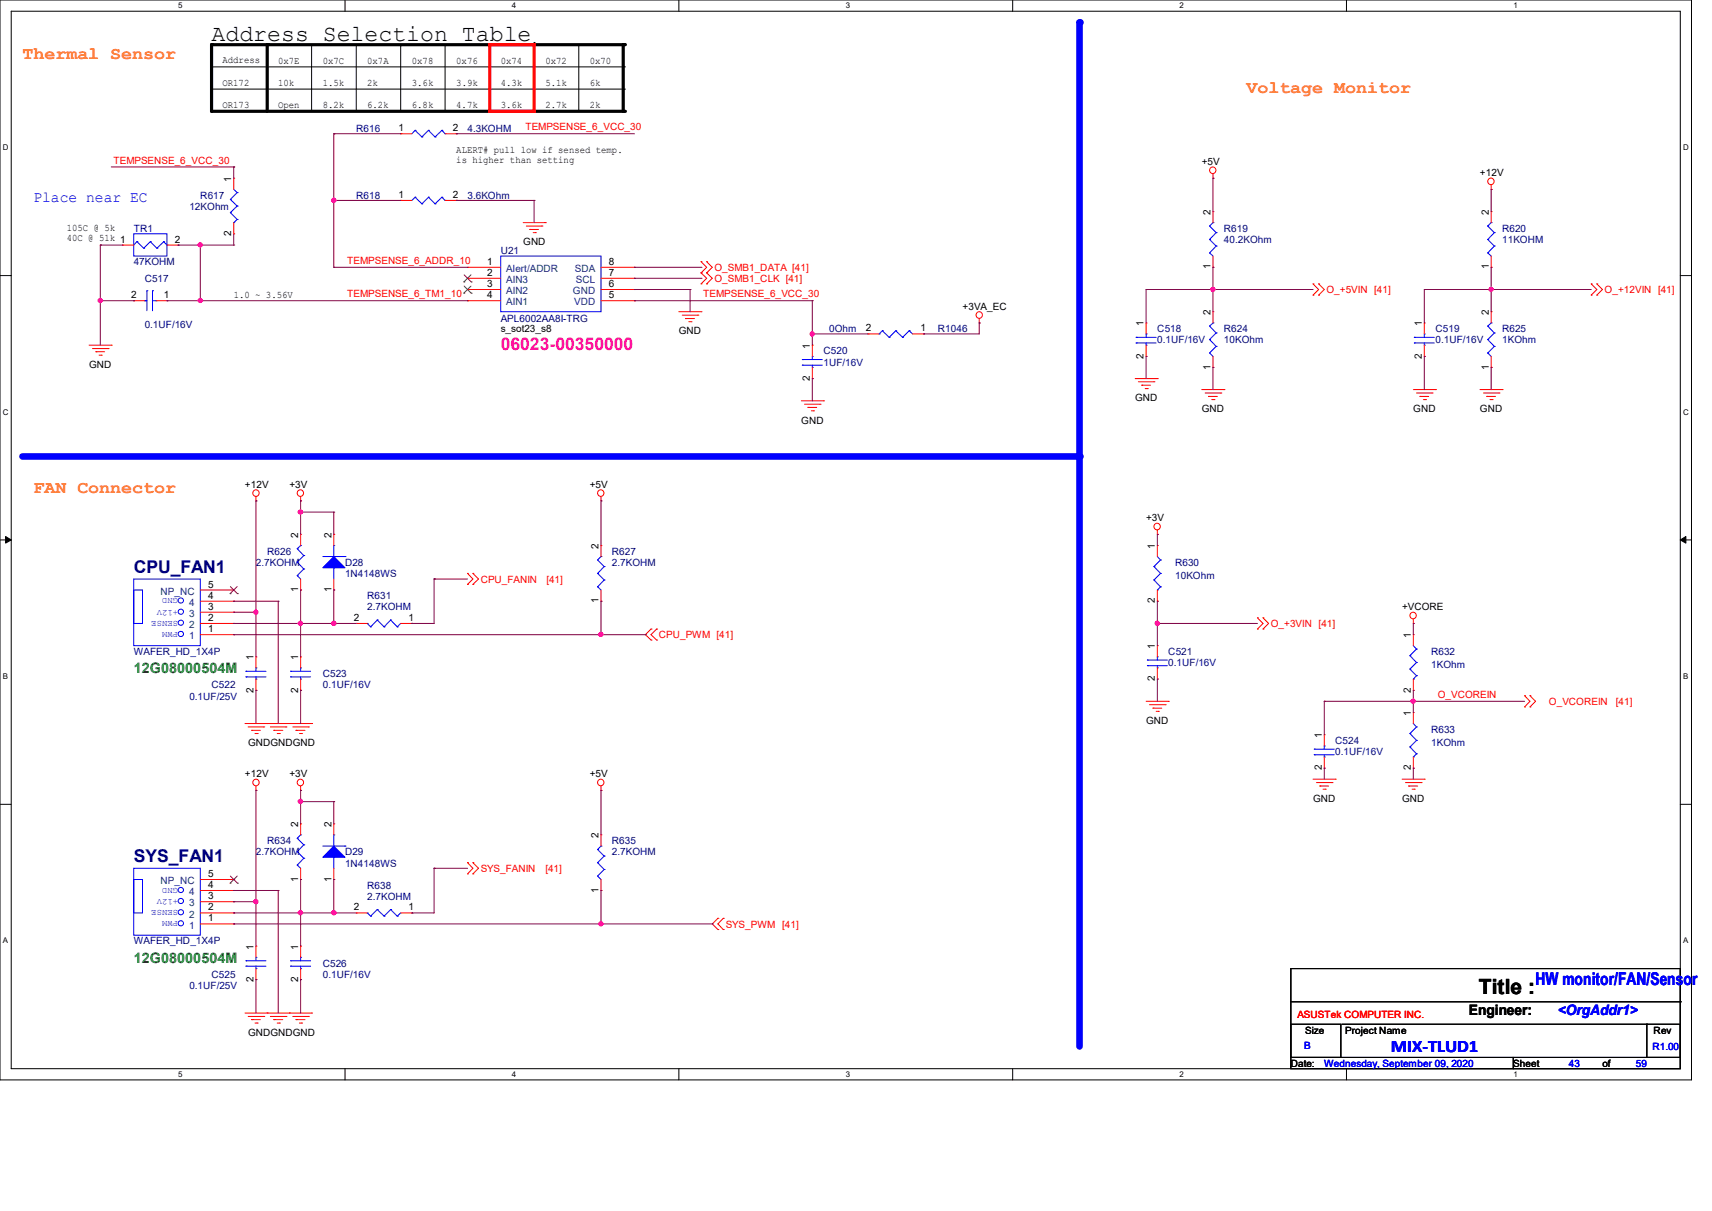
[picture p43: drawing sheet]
<svg xmlns="http://www.w3.org/2000/svg" width="297mm" height="210mm" viewBox="0 0 297 210" stroke-linecap="round" stroke-linejoin="round" font-family="sans-serif">
<defs><g id="words">
<text font-size="4" x="36.7" y="7.1">Address Selection Table</text>
<text font-size="3.6" x="256.6" y="172.3">Title :</text>
<g font-size="3" fill="#ff8000">
<text x="3.9" y="10.3">Thermal Sensor</text>
<text x="216.2" y="16.1">Voltage Monitor</text>
<text x="5.8" y="85.6">FAN Connector</text>
</g>
<text font-size="3" fill="#f0f" x="86.9" y="60.7">06023-00350000</text>
<g font-size="3" fill="#000080">
<text x="23.2" y="99.4">CPU_FAN1</text>
<text x="23.2" y="149.6">SYS_FAN1</text>
</g>
<g font-size="3" fill="#00f">
<text x="266.4" y="170.8">HW monitor/FAN/Sensor</text>
<text x="241.3" y="182.5">MIX-TLUD1</text>
</g>
<text font-size="2.7" fill="#00f" x="5.8" y="35">Place near EC</text>
<g font-size="2.5" fill="#008000">
<text x="23.2" y="116.8">12G08000504M</text>
<text x="23.2" y="167">12G08000504M</text>
</g>
<text font-size="2.5" x="254.8" y="176.1">Engineer:</text>
<text font-size="2.5" fill="#00f" x="270.3" y="176">&lt;OrgAddr1&gt;</text>
<g font-size="1.7">
<text x="38.6" y="10.9">Address</text>
<text x="48.3" y="11">0x7E</text>
<text x="56" y="11">0x7C</text>
<text x="63.7" y="11">0x7A</text>
<text x="71.5" y="11">0x78</text>
<text x="79.2" y="11">0x76</text>
<text x="86.9" y="11">0x74</text>
<text x="94.6" y="11">0x72</text>
<text x="102.3" y="11">0x70</text>
<text x="38.6" y="14.9">OR172</text>
<text x="48.3" y="14.9">10k</text>
<text x="56" y="14.9">1.5k</text>
<text x="63.7" y="14.9">2k</text>
<text x="71.5" y="14.9">3.6k</text>
<text x="79.2" y="14.9">3.9k</text>
<text x="86.9" y="14.9">4.3k</text>
<text x="94.6" y="14.9">5.1k</text>
<text x="102.3" y="14.9">6k</text>
<text x="38.6" y="18.8">OR173</text>
<text x="48.3" y="18.8">Open</text>
<text x="56" y="18.8">8.2k</text>
<text x="63.7" y="18.8">6.2k</text>
<text x="69.1" y="22.8">1</text>
<text x="71.5" y="18.8">6.8k</text>
<text x="78.6" y="22.8">2</text>
<text x="79.2" y="18.8">4.7k</text>
<text x="86.9" y="18.8">3.6k</text>
<text x="94.6" y="18.8">2.7k</text>
<text x="102.3" y="18.8">2k</text>
<text x="79.2" y="26.5">ALERT# pull low if sensed temp.</text>
<text x="79.2" y="28.2">is higher than setting</text>
<text x="208.5" y="28.7">+5V</text>
<text x="40.1" y="31.5" transform="rotate(-90 40.1 31.5)">1</text>
<text x="69.1" y="34.3">1</text>
<text x="78.6" y="34.3">2</text>
<text x="256.7" y="30.6">+12V</text>
<text x="11.6" y="40">105C @ 5k</text>
<text x="11.6" y="41.7">40C @ 51k 1</text>
<text x="40.1" y="40.9" transform="rotate(-90 40.1 40.9)">2</text>
<text x="210" y="37.3" transform="rotate(-90 210 37.3)">2</text>
<text x="258.3" y="37.3" transform="rotate(-90 258.3 37.3)">2</text>
<text x="30.3" y="42.1">2</text>
<text x="84.5" y="45.9">1</text>
<text x="84.5" y="47.8">2</text>
<text x="90.8" y="42.5">GND</text>
<text x="105.6" y="47.8">7</text>
<text x="105.6" y="45.9">8</text>
<text x="210" y="46.7" transform="rotate(-90 210 46.7)">1</text>
<text x="258.3" y="46.7" transform="rotate(-90 258.3 46.7)">1</text>
<text x="22.8" y="51.7">2</text>
<text x="28.4" y="51.7">1</text>
<text x="40.6" y="51.6">1.0 ~ 3.56V</text>
<text x="84.5" y="49.8">3</text>
<text x="84.5" y="51.7">4</text>
<text x="105.6" y="51.7">5</text>
<text x="105.6" y="49.8">6</text>
<text x="167" y="53.8">+3VA_EC</text>
<text x="86.9" y="57.6">s_sot23_s8</text>
<text x="117.8" y="58">GND</text>
<text x="150.2" y="57.5">2</text>
<text x="159.7" y="57.5">1</text>
<text x="198.4" y="56.6" transform="rotate(-90 198.4 56.6)">1</text>
<text x="210" y="54.7" transform="rotate(-90 210 54.7)">2</text>
<text x="246.7" y="56.6" transform="rotate(-90 246.7 56.6)">1</text>
<text x="258.3" y="54.7" transform="rotate(-90 258.3 54.7)">2</text>
<text x="15.5" y="63.8">GND</text>
<text x="140.5" y="60.5" transform="rotate(-90 140.5 60.5)">1</text>
<text x="198.4" y="62.2" transform="rotate(-90 198.4 62.2)">2</text>
<text x="210" y="64.1" transform="rotate(-90 210 64.1)">1</text>
<text x="246.7" y="62.2" transform="rotate(-90 246.7 62.2)">2</text>
<text x="258.3" y="64.1" transform="rotate(-90 258.3 64.1)">1</text>
<text x="140.5" y="66" transform="rotate(-90 140.5 66)">2</text>
<text x="196.9" y="69.6">GND</text>
<text x="208.5" y="71.5">GND</text>
<text x="245.2" y="71.5">GND</text>
<text x="256.7" y="71.5">GND</text>
<text x="139" y="73.4">GND</text>
<text x="42.5" y="84.6">+12V</text>
<text x="50.2" y="84.6">+3V</text>
<text x="102.3" y="84.6">+5V</text>
<text x="51.7" y="93.3" transform="rotate(-90 51.7 93.3)">2</text>
<text x="57.5" y="93.3" transform="rotate(-90 57.5 93.3)">2</text>
<text x="103.8" y="95.2" transform="rotate(-90 103.8 95.2)">2</text>
<text x="198.8" y="90.4">+3V</text>
<text x="200.4" y="95.2" transform="rotate(-90 200.4 95.2)">1</text>
<text x="36.1" y="101.9">5</text>
<text x="36.1" y="107.7">2</text>
<text x="36.1" y="105.7">3</text>
<text x="36.1" y="103.8">4</text>
<text x="51.7" y="102.7" transform="rotate(-90 51.7 102.7)">1</text>
<text x="57.5" y="102.7" transform="rotate(-90 57.5 102.7)">1</text>
<text x="61.4" y="107.7">2</text>
<text x="70.9" y="107.7">1</text>
<text x="103.8" y="104.6" transform="rotate(-90 103.8 104.6)">1</text>
<text x="200.4" y="104.6" transform="rotate(-90 200.4 104.6)">2</text>
<text x="243.2" y="105.9">+VCORE</text>
<text x="36.1" y="109.6">1</text>
<text x="200.4" y="112.6" transform="rotate(-90 200.4 112.6)">1</text>
<text x="244.8" y="110.6" transform="rotate(-90 244.8 110.6)">1</text>
<text x="44" y="114.5" transform="rotate(-90 44 114.5)">1</text>
<text x="51.7" y="114.5" transform="rotate(-90 51.7 114.5)">1</text>
<text x="200.4" y="118.1" transform="rotate(-90 200.4 118.1)">2</text>
<text x="44" y="120.1" transform="rotate(-90 44 120.1)">2</text>
<text x="51.7" y="120.1" transform="rotate(-90 51.7 120.1)">2</text>
<text x="198.8" y="125.6">GND</text>
<text x="244.8" y="124.1" transform="rotate(-90 244.8 124.1)">1</text>
<text x="244.8" y="120.1" transform="rotate(-90 244.8 120.1)">2</text>
<text x="43.1" y="129.4">GNDGNDGND</text>
<text x="229.3" y="128" transform="rotate(-90 229.3 128)">1</text>
<text x="42.5" y="134.8">+12V</text>
<text x="50.2" y="134.8">+3V</text>
<text x="102.3" y="134.8">+5V</text>
<text x="229.3" y="133.6" transform="rotate(-90 229.3 133.6)">2</text>
<text x="244.8" y="133.6" transform="rotate(-90 244.8 133.6)">2</text>
<text x="51.7" y="143.4" transform="rotate(-90 51.7 143.4)">2</text>
<text x="57.5" y="143.4" transform="rotate(-90 57.5 143.4)">2</text>
<text x="227.8" y="139.1">GND</text>
<text x="243.2" y="139.1">GND</text>
<text x="103.8" y="145.4" transform="rotate(-90 103.8 145.4)">2</text>
<text x="36.1" y="156">3</text>
<text x="36.1" y="154">4</text>
<text x="36.1" y="152.1">5</text>
<text x="51.7" y="152.9" transform="rotate(-90 51.7 152.9)">1</text>
<text x="57.5" y="152.9" transform="rotate(-90 57.5 152.9)">1</text>
<text x="103.8" y="154.9" transform="rotate(-90 103.8 154.9)">1</text>
<text x="36.1" y="159.8">1</text>
<text x="36.1" y="157.9">2</text>
<text x="61.4" y="157.9">2</text>
<text x="70.9" y="157.9">1</text>
<text x="44" y="164.7" transform="rotate(-90 44 164.7)">1</text>
<text x="51.7" y="164.7" transform="rotate(-90 51.7 164.7)">1</text>
<text x="44" y="170.3" transform="rotate(-90 44 170.3)">2</text>
<text x="51.7" y="170.3" transform="rotate(-90 51.7 170.3)">2</text>
<text x="43.1" y="179.6">GNDGNDGND</text>
<text x="226.4" y="179.2">Size</text>
<text x="233.4" y="179.2">Project Name</text>
<text x="286.9" y="179.4">Rev</text>
<text x="223.9" y="185">Date:</text>
<text x="262.5" y="185">Sheet</text>
<text x="278" y="185">of</text>
</g>
<g font-size="1.7" fill="#000080">
<text x="61.8" y="22.9">R616</text>
<text x="81.1" y="22.9">4.3KOHM</text>
<text x="34.8" y="34.5">R617</text>
<text x="61.8" y="34.5">R618</text>
<text x="81.1" y="34.5">3.6KOhm</text>
<text x="23.2" y="40.2">TR1</text>
<text x="32.8" y="36.4">12KOhm</text>
<text x="212.3" y="40.2">R619</text>
<text x="260.6" y="40.2">R620</text>
<text x="23.2" y="46">47KOHM</text>
<text x="86.9" y="44.1">U21</text>
<text x="212.3" y="42.2">40.2KOhm</text>
<text x="260.6" y="42.2">11KOHM</text>
<text x="25.1" y="48.9">C517</text>
<text x="25.1" y="56.9">0.1UF/16V</text>
<text x="86.9" y="55.9">APL6002AA8I-TRG</text>
<text x="143.8" y="57.6">0Ohm</text>
<text x="162.7" y="57.6">R1046</text>
<text x="200.8" y="57.6">C518</text>
<text x="200.8" y="59.5">0.1UF/16V</text>
<text x="212.3" y="57.6">R624</text>
<text x="212.3" y="59.5">10KOhm</text>
<text x="249" y="57.6">C519</text>
<text x="249" y="59.5">0.1UF/16V</text>
<text x="260.6" y="57.6">R625</text>
<text x="260.6" y="59.5">1KOhm</text>
<text x="142.9" y="61.5">C520</text>
<text x="142.9" y="63.4">1UF/16V</text>
<text x="44.4" y="98.1">2.7KOHM</text>
<text x="46.4" y="96.2">R626</text>
<text x="59.9" y="98.1">D28</text>
<text x="59.9" y="100.1">1N4148WS</text>
<text x="106.2" y="96.2">R627</text>
<text x="106.2" y="98.1">2.7KOHM</text>
<text x="203.9" y="98.1">R630</text>
<text x="203.9" y="100.5">10KOhm</text>
<text x="63.7" y="103.9">R631</text>
<text x="63.7" y="105.9">2.7KOHM</text>
<text x="23.2" y="113.6">WAFER_HD_1X4P</text>
<text x="202.7" y="113.6">C521</text>
<text x="248.3" y="113.6">R632</text>
<text x="36.7" y="119.4">C522</text>
<text x="56" y="117.4">C523</text>
<text x="56" y="119.4">0.1UF/16V</text>
<text x="202.7" y="115.5">0.1UF/16V</text>
<text x="248.3" y="115.9">1KOhm</text>
<text x="32.8" y="121.3">0.1UF/25V</text>
<text x="231.6" y="129">C524</text>
<text x="231.6" y="131">0.1UF/16V</text>
<text x="248.3" y="127.1">R633</text>
<text x="248.3" y="129.4">1KOhm</text>
<text x="44.4" y="148.3">2.7KOHM</text>
<text x="46.4" y="146.4">R634</text>
<text x="59.9" y="148.3">D29</text>
<text x="106.2" y="146.4">R635</text>
<text x="106.2" y="148.3">2.7KOHM</text>
<text x="59.9" y="150.3">1N4148WS</text>
<text x="63.7" y="154.1">R638</text>
<text x="63.7" y="156">2.7KOHM</text>
<text x="23.2" y="163.8">WAFER_HD_1X4P</text>
<text x="56" y="167.6">C526</text>
<text x="32.8" y="171.5">0.1UF/25V</text>
<text x="36.7" y="169.6">C525</text>
<text x="56" y="169.6">0.1UF/16V</text>
</g>
<g font-size="1.7" fill="#f00">
<text x="91.1" y="22.6">TEMPSENSE_6_VCC_30</text>
<text x="19.7" y="28.4">TEMPSENSE_6_VCC_30</text>
<text x="60.2" y="45.8">TEMPSENSE_6_ADDR_10</text>
<text x="123.9" y="47">O_SMB1_DATA [41]</text>
<text x="60.2" y="51.6">TEMPSENSE_6_TM1_10</text>
<text x="122" y="51.6">TEMPSENSE_6_VCC_30</text>
<text x="123.9" y="48.9">O_SMB1_CLK [41]</text>
<text x="230.1" y="50.8">O_+5VIN [41]</text>
<text x="278.4" y="50.8">O_+12VIN [41]</text>
<text x="83.4" y="101">CPU_FANIN</text>
<text x="94.8" y="101">[41]</text>
<text x="114.3" y="110.7">CPU_PWM [41]</text>
<text x="220.5" y="108.8">O_+3VIN [41]</text>
<text x="249.4" y="121">O_VCOREIN</text>
<text x="268.7" y="122.3">O_VCOREIN</text>
<text x="280.3" y="122.3">[41]</text>
<text x="83.4" y="151.2">SYS_FANIN</text>
<text x="94.6" y="151.2">[41]</text>
<text x="125.9" y="160.9">SYS_PWM [41]</text>
<text x="225.1" y="176.5">ASUSTek COMPUTER INC.</text>
</g>
<g font-size="1.7" fill="#004080">
<text x="87.8" y="47.2">Alert/ADDR</text>
<text x="99.7" y="47.2">SDA</text>
<text x="87.8" y="49.1">AIN3</text>
<text x="87.8" y="51">AIN2</text>
<text x="87.8" y="53">AIN1</text>
<text x="99.4" y="51">GND</text>
<text x="99.6" y="53">VDD</text>
<text x="99.9" y="49.1">SCL</text>
<text x="27.9" y="103.1">NP_NC</text>
<text x="32.8" y="107">3</text>
<text x="32.8" y="105.1">4</text>
<text x="32.8" y="110.9">1</text>
<text x="32.8" y="108.9">2</text>
<text x="27.9" y="153.3">NP_NC</text>
<text x="32.8" y="155.2">4</text>
<text x="32.8" y="161">1</text>
<text x="32.8" y="159.1">2</text>
<text x="32.8" y="157.2">3</text>
</g>
<g font-size="1.7" fill="#00f">
<text x="226.3" y="181.9">B</text>
<text x="229.7" y="185">Wednesday, September 09, 2020</text>
<text x="272.2" y="185">43</text>
<text x="283.8" y="185">59</text>
<text x="286.7" y="182.1">R1.00</text>
</g>
<g font-size="1.5" fill="#00f">
<text x="30.9" y="107.6" transform="rotate(-180 30.9 107.6)">SENSE</text>
<text x="30.9" y="105.7" transform="rotate(-180 30.9 105.7)">+12V</text>
<text x="30.9" y="103.8" transform="rotate(-180 30.9 103.8)">GND</text>
<text x="30.9" y="109.6" transform="rotate(-180 30.9 109.6)">PWM</text>
<text x="30.9" y="155.9" transform="rotate(-180 30.9 155.9)">+12V</text>
<text x="30.9" y="154" transform="rotate(-180 30.9 154)">GND</text>
<text x="30.9" y="159.7" transform="rotate(-180 30.9 159.7)">PWM</text>
<text x="30.9" y="157.8" transform="rotate(-180 30.9 157.8)">SENSE</text>
</g>
<g font-size="1.4">
<text x="30.9" y="1.4">5</text>
<text x="88.8" y="1.4">4</text>
<text x="146.7" y="1.4">3</text>
<text x="204.6" y="1.4">2</text>
<text x="262.6" y="1.4">1</text>
<text x=".5" y="26.1">D</text>
<text x="292" y="26.1">D</text>
<text x=".5" y="71.9">C</text>
<text x="292" y="71.9">C</text>
<text x=".5" y="117.8">B</text>
<text x="292" y="117.8">B</text>
<text x=".5" y="163.6">A</text>
<text x="292" y="163.6">A</text>
<text x="30.9" y="186.8">5</text>
<text x="88.8" y="186.8">4</text>
<text x="146.7" y="186.8">3</text>
<text x="204.6" y="186.8">2</text>
<text x="262.6" y="186.8">1</text>
</g>
</g></defs>
<path d="M0 0h293.5v187.3h-293.5zM1.9 1.9h289.6v183.4h-289.6z" fill="none" stroke="#000" stroke-width=".17"/>
<g fill="#fff">
<path d="M30.9 .2h.8v1.5h-.8z"/>
<path d="M30.9 185.5h.8v1.6h-.8z"/>
</g>
<path d="M59.9 0v1.9M59.9 185.3v2" fill="none" stroke="#000" stroke-width=".17"/>
<g fill="#fff">
<path d="M88.8 .2h.8v1.5h-.8z"/>
<path d="M88.8 185.5h.8v1.6h-.8z"/>
</g>
<path d="M117.8 0v1.9M117.8 185.3v2" fill="none" stroke="#000" stroke-width=".17"/>
<g fill="#fff">
<path d="M146.7 .2h.8v1.5h-.8z"/>
<path d="M146.7 185.5h.8v1.6h-.8z"/>
</g>
<path d="M175.7 0v1.9M175.7 185.3v2" fill="none" stroke="#000" stroke-width=".17"/>
<g fill="#fff">
<path d="M204.6 .2h.8v1.5h-.8z"/>
<path d="M204.6 185.5h.8v1.6h-.8z"/>
</g>
<path d="M233.6 0v1.9M233.6 185.3v2" fill="none" stroke="#000" stroke-width=".17"/>
<g fill="#fff">
<path d="M262.6 .2h.7v1.5h-.7z"/>
<path d="M262.6 185.5h.7v1.6h-.7z"/>
<path d="M.5 24.8h1v1.6h-1z"/>
<path d="M292 24.8h1v1.6h-1z"/>
<path d="M.5 70.7h1v1.5h-1z"/>
<path d="M292 70.7h1v1.5h-1z"/>
</g>
<path d="M0 47.8h1.9M291.5 47.8h2" fill="none" stroke="#000" stroke-width=".17"/>
<g fill="#fff">
<path d="M.5 116.5h.9v1.6h-.9z"/>
<path d="M292 116.5h.9v1.6h-.9z"/>
</g>
<path d="M0 93.6h1.9M291.5 93.6h2" fill="none" stroke="#000" stroke-width=".17"/>
<path d="M1 93l.9 .6-.9 .6zM291.5 93.6l1-.6v1.2z" fill="#000" stroke="#000" stroke-width=".17"/>
<g fill="#fff">
<path d="M.5 162.4h.9v1.5h-.9z"/>
<path d="M292 162.4h.9v1.5h-.9z"/>
</g>
<g fill="none" stroke="#000" stroke-width=".17">
<path d="M36.7 11.6h71.6M36.7 15.5h71.6M54.1 7.7h.1M54.1 7.7v11.6M61.8 7.7h.1M61.8 7.7v11.6M69.5 7.9h.1M69.5 7.9v11.4M77.2 7.9h.1M77.2 7.9v11.4M85 7.7h.1M85 7.7v11.6"/>
<path d="M92.7 7.4h.1M92.7 7.9h.1M92.7 7.4v11.9M100.4 7.7h.1M100.4 7.7v11.6M108.3 11.6h.1M108.3 15.5h.1M0 139.5h1.9M291.5 139.5h2"/>
</g>
<path d="M46.4 7.7v11.6M108.1 7.7v11.6M108.3 7.7h-71.6v11.6h71.6" fill="none" stroke="#000" stroke-width=".55"/>
<g fill="#000">
<circle cx="36.7" cy="7.7" r=".28"/>
<circle cx="46.4" cy="7.7" r=".28"/>
<circle cx="108.1" cy="7.7" r=".28"/>
<circle cx="108.3" cy="19.3" r=".28"/>
<circle cx="108.3" cy="7.7" r=".28"/>
</g>
<path d="M85 7.7h7.7v11.6h-7.7z" fill="none" stroke="#f00" stroke-width=".55"/>
<path d="M3.9 79.2h183.4" fill="none" stroke="#00f" stroke-width="1.1"/>
<circle cx="187.3" cy="79.2" r=".57" fill="#00f"/>
<path d="M187.3 3.9v177.6" fill="none" stroke="#00f" stroke-width="1.1"/>
<circle cx="187.3" cy="3.9" r=".57" fill="#00f"/>
<g fill="none" stroke="#f00" stroke-width=".17">
<path d="M40.6 30.9h.1M40.6 30.9v2M40.6 38.6v2M69.5 34.8h.1M69.5 23.2h.1M69.5 34.8h2M69.5 23.2h2M77.2 34.8h2M77.2 23.2h2M79.2 34.8h.1M79.2 23.2h.1M90.8 38.6h3.8"/>
<path d="M91.3 39.2h2.7M91.9 39.8h.1M91.9 39.8h1.5M94 39.2h.1M94.6 38.6h.1M210.4 30.9h.1M210.4 36.7h.1M210.4 30.1v.8M210.4 36.7v1.9M258.7 32.9h.1M258.7 36.7h.1M258.7 32v.9"/>
<path d="M258.7 36.7v1.9M15.5 59.9h3.8M19.3 59.9h.1M21.3 42.5h.1M21.3 42.5h1.9M23.2 52.2h.1M23.2 52.2h1.9M27.1 52.2h1.9M29 52.2h.1M29 42.5h1.9M30.9 42.5h.1M40.6 40.6h.1"/>
<path d="M81.1 46.4h.1M81.1 48.3h.1M81.1 50.2h.1M81.1 52.2h.1M81.1 52.2h5.8M81.1 46.4h5.8M81.1 48.3h5.8M81.1 50.2h5.8M92.5 40.3h.4M92.9 40.3h.1M104.3 52.2h5.8M104.3 46.4h5.8"/>
<path d="M104.3 48.3h5.8M104.3 50.2h5.8M110.1 52.2h.1M110.1 50.2h.1M110.1 48.3h.1M110.1 46.4h.1M117.8 54.1h3.8M118.4 54.7h2.7M118.9 55.2h.1M118.9 55.2h1.6M119.5 55.8h.4M119.9 55.8h.1"/>
<path d="M121.1 54.7h.1M121.6 54.1h.1M121.6 47.3h.1M121.6 49.2h.1M121.6 45.4h.1M121.6 47.3l1 1-1 .9M121.6 45.4l1 1-1 .9M122.6 47.3h.1M122.6 49.2h.1M122.6 45.4h.1M122.6 47.3l1 1-1 .9M122.6 45.4l1 1-1 .9"/>
<path d="M140.9 59.9h.1M140.9 59.9v1.9M150.6 57.9h.1M150.6 57.9h1.9M158.3 57.9h1.9M160.2 57.9h.1M169.9 56h.1M169.9 55.2v.8M198.8 56h.1M198.8 56v1.9M198.8 59.9v1.9M210.4 46.4h.1"/>
<path d="M210.4 54.1h.1M210.4 44.4v2M210.4 54.1v1.9M227.8 49.2h.1M227.8 51.2h.1M227.8 49.2l1 1-1 1M228.8 49.2h.1M228.8 51.2h.1M228.8 49.2l.9 1-.9 1M247.1 56h.1M247.1 56v1.9M247.1 59.9v1.9"/>
<path d="M258.7 54.1h.1M258.7 46.4h.1M258.7 44.4v2M258.7 54.1v1.9M276.1 49.2h.1M276.1 51.2h.1M276.1 49.2l.9 1-.9 1M277 49.2h.1M277 51.2h.1M277 49.2l1 1-1 1M16 60.5h2.8M16.6 61h.1"/>
<path d="M16.6 61h1.6M17.2 61.6h.4M17.6 61.6h.1M18.8 60.5h.1M139 69.5h3.9M139.6 70.1h2.7M140.2 70.7h.1M140.2 70.7h1.5M140.8 71.2h.3M140.9 65.7h.1M140.9 63.7v2M141.1 71.2h.1"/>
<path d="M142.3 70.1h.1M142.9 69.5h.1M196.9 65.7h3.9M197.5 66.2h2.7M198.1 66.8h.1M198.1 66.8h1.5M198.7 67.4h.4M198.8 61.8h.1M199.1 67.4h.1M200.2 66.2h.1M200.8 65.7h.1M208.5 67.6h3.8"/>
<path d="M209.1 68.2h2.7M209.7 68.7h.1M209.7 68.7h1.5M210.2 69.3h.4M210.4 63.7h.1M210.4 61.8v1.9M210.6 69.3h.1M211.8 68.2h.1M212.3 67.6h.1M245.2 67.6h3.8M245.7 68.2h2.8M246.3 68.7h.1"/>
<path d="M246.3 68.7h1.6M246.9 69.3h.4M247.1 61.8h.1M247.3 69.3h.1M248.5 68.2h.1M249 67.6h.1M256.8 67.6h3.8M257.3 68.2h2.8M257.9 68.7h.1M257.9 68.7h1.6M258.5 69.3h.4M258.7 63.7h.1"/>
<path d="M258.7 61.8v1.9M258.9 69.3h.1M260.1 68.2h.1M260.6 67.6h.1M44.4 86.9h.1M44.4 86.1v.8M52.2 86.9h.1M52.2 92.7h.1M52.2 86.1v.8M52.2 92.7v1.9M57.9 92.7h.1M57.9 92.7v1.9"/>
<path d="M81.1 99.4h.1M81.1 99.4l.9 1-.9 .9M82 99.4h.1M82 99.4l1 1-1 .9M104.3 86.9h.1M104.3 94.6h.1M104.3 86.1v.8M104.3 94.6v1.9M200.8 92.7h.1M200.8 94.6h.1M200.8 91.9v.8M200.8 94.6v1.9"/>
<path d="M34.8 110.1h5.8M34.8 108.1h5.8M34.8 106.2h5.8M34.8 104.3h5.8M34.8 102.3h5.8M40.6 110.1h.1M40.6 108.1h.1M40.6 106.2h.1M40.6 104.3h.1M40.6 102.3h.1M44.4 113.9h.1M44.4 119.7h.1"/>
<path d="M44.4 113.9v1.9M44.4 117.8v1.9M52.2 113.9h.1M52.2 119.7h.1M52.2 102.3h.1M52.2 100.4v1.9M52.2 113.9v1.9M52.2 117.8v1.9M57.9 102.3h.1M57.9 100.4v1.9M61.8 108.1h.1M61.8 108.1h1.9"/>
<path d="M69.5 108.1h2M71.5 108.1h.1M81.1 101.3h.1M82 101.3h.1M104.3 104.3h.1M104.3 102.3v2M112.9 109.1h.1M112.9 111h.1M112.9 109.1l-.9 1 .9 .9M113.9 111h.1M113.9 109.1h.1M113.9 109.1l-1 1 1 .9"/>
<path d="M200.8 104.3h.1M200.8 112h.1M200.8 117.8h.1M200.8 102.3v2M200.8 112v1.9M200.8 115.8v2M218.1 107.1h.1M218.1 109.1h.1M218.1 107.1l1 1-1 1M219.1 107.1h.1M219.1 109.1h.1M219.1 107.1l1 1-1 1"/>
<path d="M245.2 108.1h.1M245.2 110.1h.1M245.2 119.7h.1M245.2 107.4v.7M245.2 110.1v1.9M245.2 117.8v1.9M42.5 125.5h11.6M43.1 126.1h2.7M43.6 126.7h.1M43.6 126.7h1.6M44.2 127.2h.4M44.4 137.1h.1"/>
<path d="M44.4 136.3v.8M44.6 127.2h.1M45.8 126.1h.1M46.4 125.5h.1M46.9 126.1h2.7M47.5 126.7h.1M47.5 126.7h1.6M48.1 127.2h.4M48.5 127.2h.1M49.6 126.1h.1M50.2 125.5h.1M50.8 126.1h2.7"/>
<path d="M51.4 126.7h.1M51.4 126.7h1.5M51.9 127.2h.4M52.2 137.1h.1M52.2 136.3v.8M52.3 127.2h.1M53.5 126.1h.1M54.1 125.5h.1M104.3 137.1h.1M104.3 136.3v.8M198.8 121.6h3.9M199.4 122.2h2.7"/>
<path d="M200 122.8h.1M200 122.8h1.5M200.6 123.4h.4M201 123.4h.1M202.1 122.2h.1M202.7 121.6h.1M227.8 135.1h3.8M228.4 135.7h2.7M229 136.3h.1M229 136.3h1.5M229.5 136.9h.4M229.7 127.4h.1"/>
<path d="M229.7 133.2h.1M229.7 127.4v2M229.7 131.3v1.9M229.9 136.9h.1M231.1 135.7h.1M231.6 135.1h.1M243.2 135.1h3.9M243.8 135.7h2.7M244.4 136.3h.1M244.4 136.3h1.6M245 136.9h.4M245.2 123.6h.1"/>
<path d="M245.2 133.2h.1M245.2 123.6v1.9M245.2 131.3v1.9M245.4 136.9h.1M246.5 135.7h.1M247.1 135.1h.1M264.5 120.6h.1M264.5 122.6h.1M264.5 120.6l.9 1-.9 1M265.4 120.6h.1M265.4 122.6h.1M265.4 120.6l1 1-1 1"/>
<path d="M34.8 158.3h5.8M34.8 156.4h5.8M34.8 154.4h5.8M34.8 152.5h5.8M40.6 158.3h.1M40.6 156.4h.1M40.6 154.4h.1M40.6 152.5h.1M52.2 152.5h.1M52.2 142.9h.1M52.2 142.9v1.9M52.2 150.6v1.9"/>
<path d="M57.9 152.5h.1M57.9 142.9h.1M57.9 142.9v1.9M57.9 150.6v1.9M61.8 158.3h.1M61.8 158.3h1.9M69.5 158.3h2M71.5 158.3h.1M81.1 151.6h.1M81.1 149.6h.1M81.1 149.6l.9 1-.9 1M82 151.6h.1"/>
<path d="M82 149.6h.1M82 149.6l1 1-1 1M104.3 154.4h.1M104.3 144.8h.1M104.3 144.8v1.9M104.3 152.5v1.9M124.5 159.3h.1M124.5 159.3l-.9 .9 .9 1M125.5 159.3h.1M125.5 159.3l-1 .9 1 1M34.8 160.2h5.8M40.6 160.2h.1"/>
<path d="M42.5 175.7h11.6M43.1 176.3h2.7M43.6 176.8h.1M43.6 176.8h1.6M44.2 177.4h.4M44.4 164.1h.1M44.4 169.9h.1M44.4 164.1v1.9M44.4 168v1.9M44.6 177.4h.1M45.8 176.3h.1M46.4 175.7h.1"/>
<path d="M46.9 176.3h2.7M47.5 176.8h.1M47.5 176.8h1.6M48.1 177.4h.4M48.5 177.4h.1M49.6 176.3h.1M50.2 175.7h.1M50.8 176.3h2.7M51.4 176.8h.1M51.4 176.8h1.5M51.9 177.4h.4M52.2 164.1h.1"/>
<path d="M52.2 169.9h.1M52.2 164.1v1.9M52.2 168v1.9M52.3 177.4h.1M53.5 176.3h.1M54.1 175.7h.1M124.5 161.2h.1M125.5 161.2h.1"/>
<circle cx="210.4" cy="29.5" r=".56"/>
<circle cx="258.6" cy="31.5" r=".56"/>
<circle cx="169.9" cy="54.6" r=".56"/>
<circle cx="44.4" cy="85.5" r=".56"/>
<circle cx="52.1" cy="85.5" r=".56"/>
<circle cx="104.2" cy="85.5" r=".56"/>
<circle cx="200.7" cy="91.3" r=".56"/>
<circle cx="245.1" cy="106.7" r=".56"/>
<circle cx="44.4" cy="135.7" r=".56"/>
<circle cx="52.1" cy="135.7" r=".56"/>
<circle cx="104.2" cy="135.7" r=".56"/>
</g>
<path d="M223.9 168h67.6v15.4h-67.6zM223.9 177.6h8.7v5.8h-8.7zM223.9 173.7h67.6M232.8 177.6h52.9M285.7 177.6h5.8v5.8h-5.8zM285.7 177.6h.1M291.5 173.7h.1M223.9 183.4h38.7v1.9h-38.7zM262.6 183.4h28.9v1.9h-28.9z" fill="none" stroke="#000" stroke-width=".17"/>
<g fill="none" stroke="#00f" stroke-width=".17">
<path d="M40 36.9h.1M40 34.6h.1M40 36.9l1.1 1.2M40 34.6l1.1 1.1M40.6 38.6h.1M40.6 32.9l.5 .5M41.1 38.1h.1M41.1 33.4h.1M41.1 35.7h.1M41.1 38.1l-.5 .5M41.1 35.7l-1.1 1.2M41.1 33.4l-1.1 1.2"/>
<path d="M72 34.2h.1M72 22.6h.1M72 34.2l1.2 1.1M72 34.2l-.5 .6M72 22.6l1.2 1.1M72 22.6l-.5 .6M73.2 35.3h.1M73.2 23.7h.1M74.3 34.2h.1M74.3 22.6h.1M74.3 34.2l1.2 1.1M74.3 34.2l-1.1 1.1"/>
<path d="M74.3 22.6l1.2 1.1M74.3 22.6l-1.1 1.1M75.5 35.3h.1M75.5 23.7h.1M76.7 34.2h.1M76.7 22.6h.1M76.7 34.2l.5 .6M76.7 34.2l-1.2 1.1M76.7 22.6l.5 .6M76.7 22.6l-1.2 1.1M77.2 34.8h.1M77.2 23.2h.1"/>
<path d="M209.8 39.2h.1M209.8 39.2l1.2 1.1M210.4 38.6h.1M210.4 38.6l-.6 .6M258.1 39.2h.1M258.1 39.2l1.1 1.1M258.7 38.6h.1M258.7 38.6l-.6 .6M23.2 40.6h5.8v3.8h-5.8zM23.7 41.9h.1M23.7 41.9l1.2 1.2M23.7 41.9l-.5 .6"/>
<path d="M24.9 43.1h.1M25.1 52.2h.1M25.1 52.2h.4M25.5 50.4h.1M25.5 50.4v3.5M26.1 41.9h.1M26.1 41.9l1.1 1.2M26.1 41.9l-1.2 1.2M26.5 50.4h.1M26.5 50.4v3.5M26.5 52.2h.6M27.1 52.2h.1"/>
<path d="M27.2 43.1h.1M28.4 41.9h.1M28.4 41.9l.6 .6M28.4 41.9l-1.2 1.2M29 42.5h.1M86.9 44.4h17.4v9.7h-17.4zM152.5 57.9h.1M153.1 57.4h.1M153.1 57.4l-.6 .5M153.1 57.4l1.2 1.1M154.3 58.5h.1M155.4 57.4h.1"/>
<path d="M155.4 57.4l-1.1 1.1M155.4 57.4l1.2 1.1M156.6 58.5h.1M157.7 57.4h.1M157.7 57.4l-1.1 1.1M157.7 57.4l.6 .5M197.1 58.5h.1M197.1 59.5h.1M197.1 58.5h3.5M197.1 59.5h3.5M198.8 57.9h.1M198.8 59.9h.1"/>
<path d="M198.8 57.9v.6M198.8 59.5v.4M209.8 43.9h.1M209.8 41.5h.1M209.8 56.6h.1M209.8 58.9h.1M209.8 43.9l.6 .5M209.8 41.5l1.2 1.2M209.8 56.6l1.2 1.1M209.8 58.9l1.2 1.2M210.4 56h.1M210.4 56l-.6 .6"/>
<path d="M211 40.3h.1M211 42.7h.1M211 57.7h.1M211 40.3l-1.2 1.2M211 42.7l-1.2 1.2M211 57.7l-1.2 1.2M245.4 58.5h.1M245.4 59.5h.1M245.4 58.5h3.4M245.4 59.5h3.4M247.1 57.9h.1M247.1 59.9h.1"/>
<path d="M247.1 57.9v.6M247.1 59.5v.4M258.1 56.6h.1M258.1 58.9h.1M258.1 43.9h.1M258.1 41.5h.1M258.1 56.6l1.1 1.1M258.1 58.9l1.1 1.2M258.1 43.9l.6 .5M258.1 41.5l1.1 1.2M258.7 56h.1M258.7 56l-.6 .6"/>
<path d="M259.2 57.7h.1M259.2 40.3h.1M259.2 42.7h.1M259.2 57.7l-1.1 1.2M259.2 40.3l-1.1 1.2M259.2 42.7l-1.1 1.2M139.2 62.4h.1M139.2 63.3h.1M139.2 62.4h3.5M139.2 63.3h3.5M140.9 61.8h.1M140.9 63.7h.1"/>
<path d="M140.9 61.8v.6M140.9 63.3v.4M209.8 61.2h.1M209.8 61.2l.6 .6M211 60.1h.1M211 60.1l-1.2 1.1M258.1 61.2h.1M258.1 61.2l.6 .6M259.2 60.1h.1M259.2 60.1l-1.1 1.1M51.6 95.2h.1M51.6 99.8h.1"/>
<path d="M51.6 97.5h.1M51.6 95.2l1.1 1.2M51.6 99.8l.6 .6M51.6 97.5l1.1 1.2M52.2 94.6h.1M52.2 94.6l-.6 .6M52.7 96.4h.1M52.7 98.7h.1M52.7 96.4l-1.1 1.1M52.7 98.7l-1.1 1.1M56 96.5h3.9M57.9 98.5h.1"/>
<path d="M57.9 94.6h.1M57.9 94.6v1.9M57.9 98.5v1.9M59.9 96.5h.1M103.7 97.1h.1M103.7 99.4h.1M103.7 97.1l1.1 1.2M103.7 99.4l1.1 1.2M104.3 96.5h.1M104.3 96.5l-.6 .6M104.8 98.3h.1M104.8 98.3l-1.1 1.1"/>
<path d="M200.2 98.3h.1M200.2 98.3l1.1 1.1M200.8 96.5l.5 .6M201.3 97.1h.1M201.3 99.4h.1M201.3 99.4l-1.1 1.2M201.3 97.1l-1.1 1.2M23.2 100.4h11.6v11.6h-11.6zM23.2 102.3h1.5v5.8h-1.5zM42.7 116.4h.1M42.7 117.4h.1M42.7 116.4h3.4"/>
<path d="M42.7 117.4h3.4M44.4 115.8h.1M44.4 117.8h.1M44.4 115.8v.6M44.4 117.4v.4M50.4 116.4h.1M50.4 117.4h.1M50.4 116.4h3.5M50.4 117.4h3.5M52.2 115.8h.1M52.2 117.8h.1M52.2 115.8v.6"/>
<path d="M52.2 117.4v.4M63.7 108.1h.1M63.7 108.1l.6 .6M64.3 108.7h.1M65.4 107.5h.1M65.4 107.5l1.2 1.2M65.4 107.5l-1.1 1.2M66.6 108.7h.1M67.8 107.5h.1M67.8 107.5l1.1 1.2M67.8 107.5l-1.2 1.2M68.9 108.7h.1"/>
<path d="M69.5 108.1l-.6 .6M103.7 101.8h.1M103.7 101.8l.6 .5M104.8 100.6h.1M104.8 100.6l-1.1 1.2M199.1 114.5h.1M199.1 115.4h.1M199.1 114.5h3.4M199.1 115.4h3.4M200.2 100.6h.1M200.2 100.6l1.1 1.2M200.8 102.3h.1"/>
<path d="M200.8 113.9h.1M200.8 115.8h.1M200.8 113.9v.6M200.8 115.4v.4M201.3 101.8h.1M201.3 101.8l-.5 .5M244.6 116h.1M244.6 113.7h.1M244.6 116l1.1 1.2M244.6 113.7l1.1 1.2M245.2 117.8h.1M245.2 112l.5 .6"/>
<path d="M245.7 117.2h.1M245.7 112.6h.1M245.7 114.9h.1M245.7 117.2l-.5 .6M245.7 114.9l-1.1 1.1M245.7 112.6l-1.1 1.1M228 129.9h.1M228 130.9h.1M228 129.9h3.5M228 130.9h3.5M229.7 129.4h.1M229.7 131.3h.1"/>
<path d="M229.7 129.4v.5M229.7 130.9v.4M244.6 129.5h.1M244.6 127.2h.1M244.6 129.5l1.1 1.2M244.6 127.2l1.1 1.2M245.2 131.3h.1M245.2 125.5l.5 .6M245.7 130.7h.1M245.7 126.1h.1M245.7 128.4h.1M245.7 130.7l-.5 .6"/>
<path d="M245.7 128.4l-1.1 1.1M245.7 126.1l-1.1 1.1M23.2 150.6h11.6v11.6h-11.6zM23.2 152.5h1.5v5.8h-1.5zM51.6 145.4h.1M51.6 150h.1M51.6 147.7h.1M51.6 145.4l1.1 1.1M51.6 150l.6 .6M51.6 147.7l1.1 1.1M52.2 144.8h.1M52.2 144.8l-.6 .6"/>
<path d="M52.7 146.5h.1M52.7 148.8h.1M52.7 146.5l-1.1 1.2M52.7 148.8l-1.1 1.2M56 146.7h3.9M57.9 148.7h.1M57.9 144.8h.1M57.9 144.8v1.9M57.9 148.7v1.9M59.9 146.7h.1M63.7 158.3h.1M63.7 158.3l.6 .6"/>
<path d="M64.3 158.9h.1M65.4 157.7h.1M65.4 157.7l1.2 1.2M65.4 157.7l-1.1 1.2M66.6 158.9h.1M67.8 157.7h.1M67.8 157.7l1.1 1.2M67.8 157.7l-1.2 1.2M68.9 158.9h.1M69.5 158.3l-.6 .6M103.7 147.3h.1M103.7 151.9h.1"/>
<path d="M103.7 149.6h.1M103.7 147.3l1.1 1.2M103.7 151.9l.6 .6M103.7 149.6l1.1 1.2M104.3 146.7h.1M104.3 146.7l-.6 .6M104.8 148.5h.1M104.8 150.8h.1M104.8 148.5l-1.1 1.1M104.8 150.8l-1.1 1.1M42.7 166.6h.1M42.7 167.6h.1"/>
<path d="M42.7 166.6h3.4M42.7 167.6h3.4M44.4 166h.1M44.4 168h.1M44.4 166v.6M44.4 167.6v.4M50.4 166.6h.1M50.4 167.6h.1M50.4 166.6h3.5M50.4 167.6h3.5M52.2 166h.1M52.2 168h.1"/>
<path d="M52.2 166v.6M52.2 167.6v.4"/>
<circle cx="31.4" cy="104.1" r=".46"/>
<circle cx="31.4" cy="106.1" r=".46"/>
<circle cx="31.4" cy="109.9" r=".46"/>
<circle cx="31.4" cy="108" r=".46"/>
<circle cx="31.4" cy="156.3" r=".46"/>
<circle cx="31.4" cy="158.2" r=".46"/>
<circle cx="31.4" cy="154.3" r=".46"/>
<circle cx="31.4" cy="160.1" r=".46"/>
</g>
<g fill="none" stroke="#804000" stroke-width=".17">
<path d="M80.5 48.9h.1M80.5 50.8h.1M80.5 47.7l1.2 1.2M80.5 49.6l1.2 1.2M81.7 47.7l-1.2 1.2M81.7 49.6l-1.2 1.2M81.7 48.9h.1M81.7 50.8h.1M39.9 103h.1M40 101.7l1.2 1.3M41.1 101.7l-1.2 1.3M41.2 103h.1"/>
<path d="M39.9 153.2h.1M40 151.9l1.2 1.3M41.1 151.9l-1.2 1.3M41.2 153.2h.1"/>
</g>
<g fill="#00f" stroke="#00f" stroke-width=".17">
<path d="M57.9 146.7l2 2h-3.9z"/>
<path d="M57.9 96.5l2 2h-3.9z"/>
</g>
<g fill="none" stroke="#800040" stroke-width=".17">
<path d="M19.3 29h21.3M40.6 29h.1M40.6 29v1.9M57.9 34.8h.1M57.9 23.2h.1M57.9 23.2v23.2M57.9 34.8h11.6M57.9 23.2h11.6M79.2 34.8h.1M79.2 23.2h.1M79.2 34.8h13.5M79.2 23.2h30.9"/>
<path d="M92.7 34.8h.1M92.7 34.8v3.8M210.4 30.9h.1M210.4 30.9v5.8M258.7 32.9h.1M258.7 32.9v3.8M17.4 52.2h.1M17.4 42.5h.1M17.4 52.2h5.8M17.4 42.5v17.4M17.4 42.5h3.9M23.2 52.2h.1"/>
<path d="M29 52.2h.1M29 52.2h52.1M30.9 42.5h.1M30.9 42.5h9.7M34.8 42.5h.1M34.8 52.2h.1M34.8 42.5v9.7M40.6 42.5h.1M40.6 40.6v1.9M57.9 46.4h.1M57.9 46.4h23.2M110.1 50.2h.1"/>
<path d="M110.1 52.2h.1M110.1 50.2h9.6M110.1 52.2h30.8M110.1 46.4h11.5M110.1 48.3h11.5M119.7 50.2h.1M119.7 50.2v3.9M121.6 46.4h.1M121.6 48.3h.1M140.9 52.2h.1M140.9 57.9h.1M140.9 52.2v7.7"/>
<path d="M140.9 57.9h9.7M160.2 57.9h.1M169.9 56h.1M169.9 56v1.9h-9.7M198.8 50.2h.1M198.8 50.2h29M198.8 50.2v5.8M210.4 50.2h.1M210.4 46.4h.1M210.4 46.4v7.7M247.1 50.2h.1M247.1 50.2h29"/>
<path d="M247.1 50.2v5.8M258.7 50.2h.1M258.7 46.4h.1M258.7 46.4v7.7M140.9 65.7h.1M140.9 65.7v3.8M198.8 61.8h.1M198.8 61.8v3.9M210.4 63.7h.1M210.4 63.7v3.9M247.1 61.8h.1M247.1 61.8v5.8"/>
<path d="M258.7 63.7h.1M258.7 63.7v3.9M44.4 86.9h.1M44.4 86.9v27M52.2 86.9h.1M52.2 88.8h.1M52.2 86.9v5.8M52.2 88.8h5.7M57.9 88.8h.1M57.9 88.8v3.9M104.3 86.9h.1M104.3 86.9v7.7"/>
<path d="M200.8 92.7h.1M200.8 92.7v1.9M40.6 104.3h.1M40.6 106.2h.1M40.6 108.1h.1M40.6 110.1h.1M40.6 108.1h21.2M40.6 110.1h71.4M40.6 104.3h7.7M40.6 106.2h3.8M44.4 106.2h.1M44.4 119.7h.1"/>
<path d="M44.4 119.7v5.8M48.3 104.3h.1M48.3 104.3v21.2M52.2 119.7h.1M52.2 102.3h.1M52.2 108.1h.1M52.2 102.3v11.6M52.2 119.7v5.8M57.9 102.3h.1M57.9 108.1h.1M57.9 102.3v5.8M71.5 108.1h.1"/>
<path d="M75.3 100.4h.1M75.3 100.4v7.7h-3.8M75.3 100.4h5.8M104.3 104.3h.1M104.3 104.3v5.8M112 110.1h.1M200.8 117.8h.1M200.8 104.3h.1M200.8 108.1h.1M200.8 104.3v7.7M200.8 117.8v3.8M200.8 108.1h17.3"/>
<path d="M245.2 108.1h.1M245.2 119.7h.1M245.2 108.1v2M245.2 119.7v3.9M44.4 137.1h.1M44.4 137.1v27M52.2 137.1h.1M52.2 139h.1M52.2 137.1v5.8M52.2 139h5.7M57.9 139h.1M57.9 139v3.9"/>
<path d="M104.3 137.1h.1M104.3 137.1v7.7M229.7 121.6h.1M229.7 133.2h.1M229.7 121.6h34.8M229.7 121.6v5.8M229.7 133.2v1.9M245.2 121.6h.1M245.2 133.2h.1M245.2 133.2v1.9M40.6 154.4h.1M40.6 156.4h.1"/>
<path d="M40.6 158.3h.1M40.6 154.4h7.7M40.6 156.4h3.8M40.6 158.3h21.2M44.4 156.4h.1M48.3 154.4h.1M48.3 154.4v21.3M52.2 152.5h.1M52.2 158.3h.1M52.2 152.5v11.6M57.9 152.5h.1M57.9 158.3h.1"/>
<path d="M57.9 152.5v5.8M71.5 158.3h.1M75.3 150.6h.1M75.3 150.6v7.7h-3.8M75.3 150.6h5.8M104.3 154.4h.1M104.3 154.4v5.8M40.6 160.2h.1M40.6 160.2h83M44.4 169.9h.1M44.4 169.9v5.8M52.2 169.9h.1"/>
<path d="M52.2 169.9v5.8M123.6 160.2h.1"/>
</g>
<g fill="#f0f" stroke="#f0f" stroke-width=".17">
<circle cx="17.4" cy="52.1" r=".36"/>
<circle cx="34.7" cy="52.1" r=".36"/>
<circle cx="34.7" cy="42.5" r=".36"/>
<circle cx="57.9" cy="34.7" r=".37"/>
<circle cx="140.9" cy="57.9" r=".36"/>
<circle cx="258.7" cy="50.2" r=".36"/>
<circle cx="210.4" cy="50.2" r=".36"/>
<circle cx="200.8" cy="108.1" r=".36"/>
<circle cx="44.4" cy="106.2" r=".36"/>
<circle cx="57.9" cy="108.1" r=".37"/>
<circle cx="52.1" cy="108.1" r=".37"/>
<circle cx="104.2" cy="110" r=".36"/>
<circle cx="52.1" cy="88.8" r=".37"/>
<circle cx="44.4" cy="156.4" r=".36"/>
<circle cx="52.1" cy="158.3" r=".37"/>
<circle cx="57.9" cy="158.3" r=".37"/>
<circle cx="104.2" cy="160.2" r=".36"/>
<circle cx="52.1" cy="139" r=".37"/>
<circle cx="245.2" cy="121.6" r=".37"/>
</g>
<use href="#words"/>
</svg>
